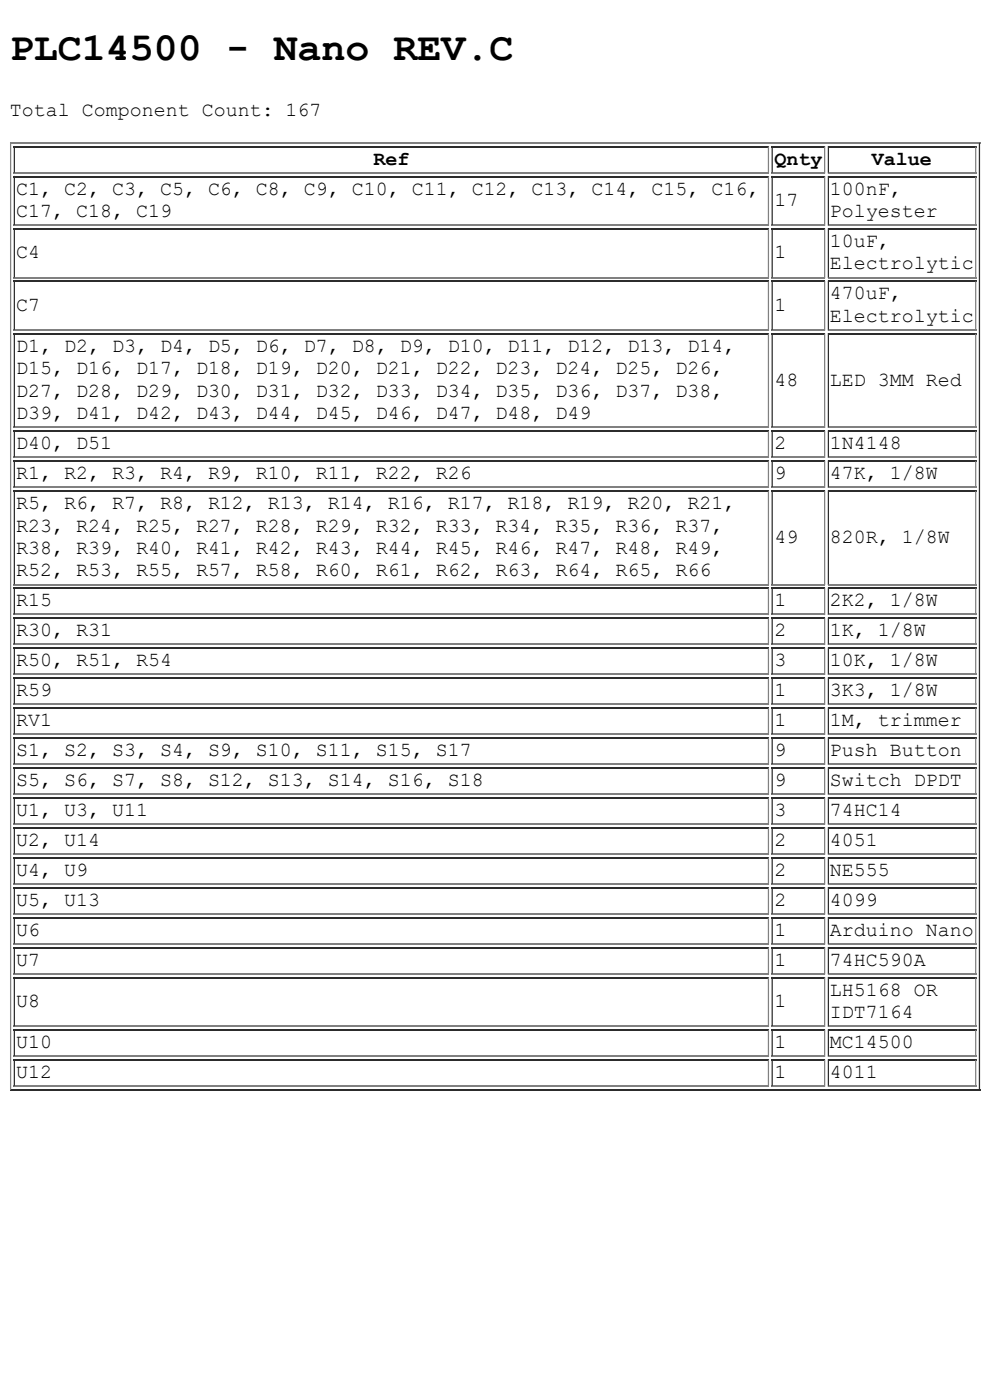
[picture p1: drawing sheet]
<svg xmlns="http://www.w3.org/2000/svg" width="210mm" height="297mm" viewBox="0 0 210 297" stroke-linecap="round" stroke-linejoin="round" font-family="sans-serif">
<defs><g id="words">
<text font-size="8.5" x="2.1" y="12.7">PLC14500 - Nano REV.C</text>
<g font-size="4.2">
<text x="2.1" y="24.6">Total Component Count: 167</text>
<text x="79.2" y="34.9">Ref</text>
<text x="164.2" y="34.9">Qnty</text>
<text x="184.9" y="34.9">Value</text>
<text x="3.4" y="41.3">C1, C2, C3, C5, C6, C8, C9, C10, C11, C12, C13, C14, C15, C16,</text>
<text x="176" y="41.3">100nF,</text>
<text x="3.4" y="46.1">C17, C18, C19</text>
<text x="164.2" y="43.7">17</text>
<text x="176" y="46.1">Polyester</text>
<text x="176" y="52.4">10uF,</text>
<text x="3.4" y="54.8">C4</text>
<text x="164.2" y="54.8">1</text>
<text x="176" y="57.2">Electrolytic</text>
<text x="3.4" y="65.9">C7</text>
<text x="164.2" y="65.9">1</text>
<text x="176" y="63.5">470uF,</text>
<text x="176" y="68.3">Electrolytic</text>
<text x="3.4" y="74.6">D1, D2, D3, D4, D5, D6, D7, D8, D9, D10, D11, D12, D13, D14,</text>
<text x="3.4" y="79.4">D15, D16, D17, D18, D19, D20, D21, D22, D23, D24, D25, D26,</text>
<text x="164.2" y="81.8">48</text>
<text x="176" y="81.8">LED 3MM Red</text>
<text x="3.4" y="84.2">D27, D28, D29, D30, D31, D32, D33, D34, D35, D36, D37, D38,</text>
<text x="3.4" y="88.9">D39, D41, D42, D43, D44, D45, D46, D47, D48, D49</text>
<text x="3.4" y="95.3">D40, D51</text>
<text x="164.2" y="95.3">2</text>
<text x="176" y="95.3">1N4148</text>
<text x="3.4" y="101.6">R1, R2, R3, R4, R9, R10, R11, R22, R26</text>
<text x="164.2" y="101.6">9</text>
<text x="176" y="101.6">47K, 1/8W</text>
<text x="3.4" y="108">R5, R6, R7, R8, R12, R13, R14, R16, R17, R18, R19, R20, R21,</text>
<text x="3.4" y="112.8">R23, R24, R25, R27, R28, R29, R32, R33, R34, R35, R36, R37,</text>
<text x="3.4" y="117.5">R38, R39, R40, R41, R42, R43, R44, R45, R46, R47, R48, R49,</text>
<text x="164.2" y="115.1">49</text>
<text x="176" y="115.1">820R, 1/8W</text>
<text x="3.4" y="122.3">R52, R53, R55, R57, R58, R60, R61, R62, R63, R64, R65, R66</text>
<text x="3.4" y="128.6">R15</text>
<text x="164.2" y="128.6">1</text>
<text x="176" y="128.6">2K2, 1/8W</text>
<text x="3.4" y="135">R30, R31</text>
<text x="164.2" y="135">2</text>
<text x="176" y="135">1K, 1/8W</text>
<text x="3.4" y="141.3">R50, R51, R54</text>
<text x="164.2" y="141.3">3</text>
<text x="176" y="141.3">10K, 1/8W</text>
<text x="3.4" y="147.7">R59</text>
<text x="164.2" y="147.7">1</text>
<text x="176" y="147.7">3K3, 1/8W</text>
<text x="3.4" y="154.1">RV1</text>
<text x="164.2" y="154.1">1</text>
<text x="176" y="154.1">1M, trimmer</text>
<text x="3.4" y="160.4">S1, S2, S3, S4, S9, S10, S11, S15, S17</text>
<text x="164.2" y="160.4">9</text>
<text x="176" y="160.4">Push Button</text>
<text x="3.4" y="166.8">S5, S6, S7, S8, S12, S13, S14, S16, S18</text>
<text x="164.2" y="166.8">9</text>
<text x="176" y="166.8">Switch DPDT</text>
<text x="3.4" y="173.1">U1, U3, U11</text>
<text x="164.2" y="173.1">3</text>
<text x="176" y="173.1">74HC14</text>
<text x="3.4" y="179.5">U2, U14</text>
<text x="164.2" y="179.5">2</text>
<text x="176" y="179.5">4051</text>
<text x="3.4" y="185.8">U4, U9</text>
<text x="164.2" y="185.8">2</text>
<text x="176" y="185.8">NE555</text>
<text x="3.4" y="192.2">U5, U13</text>
<text x="164.2" y="192.2">2</text>
<text x="176" y="192.2">4099</text>
<text x="3.4" y="198.5">U6</text>
<text x="164.2" y="198.5">1</text>
<text x="176" y="198.5">Arduino Nano</text>
<text x="3.4" y="204.9">U7</text>
<text x="164.2" y="204.9">1</text>
<text x="176" y="204.9">74HC590A</text>
<text x="3.4" y="213.6">U8</text>
<text x="164.2" y="213.6">1</text>
<text x="176" y="211.2">LH5168 OR</text>
<text x="176" y="216">IDT7164</text>
<text x="3.4" y="222.3">U10</text>
<text x="164.2" y="222.3">1</text>
<text x="176" y="222.3">MC14500</text>
<text x="3.4" y="228.7">U12</text>
<text x="164.2" y="228.7">1</text>
<text x="176" y="228.7">4011</text>
</g>
</g></defs>
<g fill="none" stroke="#808080" stroke-width=".26">
<path d="M2.1 30.3h205.7M2.2 30.2v201.1M2.9 36.7h160.2M162.9 31v5.8M162.9 37.3v10.6M163.6 36.7h11.4M174.8 31v5.8M174.8 37.3v10.6M175.5 36.7h31.5M206.9 31v5.8M206.9 37.3v10.6M2.9 47.8h160.2"/>
<path d="M2.9 58.9h160.2M162.9 48.4v10.6M162.9 59.6v10.5M163.6 47.8h11.4M163.6 58.9h11.4M174.8 48.4v10.6M174.8 59.6v10.5M175.5 47.8h31.5M175.5 58.9h31.5M206.9 48.4v10.6M206.9 59.6v10.5M2.9 70h160.2"/>
<path d="M162.9 70.7v20.1M163.6 70h11.4M174.8 70.7v20.1M175.5 70h31.5M206.9 70.7v20.1M2.9 90.7h160.2M2.9 97h160.2M162.9 91.3v5.8M162.9 97.7v5.8M163.6 90.7h11.4M163.6 97h11.4M174.8 91.3v5.8"/>
<path d="M174.8 97.7v5.8M175.5 90.7h31.5M175.5 97h31.5M206.9 91.3v5.8M206.9 97.7v5.8M2.9 103.4h160.2M162.9 104v20.1M163.6 103.4h11.4M174.8 104v20.1M175.5 103.4h31.5M206.9 104v20.1M2.9 124h160.2"/>
<path d="M2.9 130.4h160.2M2.9 136.7h160.2M162.9 124.7v5.8M162.9 131v5.8M162.9 137.4v5.8M163.6 124h11.4M163.6 130.4h11.4M163.6 136.7h11.4M174.8 124.7v5.8M174.8 131v5.8M174.8 137.4v5.8M175.5 124h31.5"/>
<path d="M175.5 130.4h31.5M175.5 136.7h31.5M206.9 124.7v5.8M206.9 131v5.8M206.9 137.4v5.8M2.9 143.1h160.2M2.9 149.4h160.2M2.9 155.8h160.2M162.9 143.7v5.9M162.9 150.1v5.8M162.9 156.4v5.9M163.6 143.1h11.4"/>
<path d="M163.6 149.4h11.4M163.6 155.8h11.4M174.8 143.7v5.9M174.8 150.1v5.8M174.8 156.4v5.9M175.5 143.1h31.5M175.5 149.4h31.5M175.5 155.8h31.5M206.9 143.7v5.9M206.9 150.1v5.8M206.9 156.4v5.9M2.9 162.1h160.2"/>
<path d="M2.9 168.5h160.2M2.9 174.8h160.2M162.9 162.8v5.8M162.9 169.1v5.9M162.9 175.5v5.8M163.6 162.1h11.4M163.6 168.5h11.4M163.6 174.8h11.4M174.8 162.8v5.8M174.8 169.1v5.9M174.8 175.5v5.8M175.5 162.1h31.5"/>
<path d="M175.5 168.5h31.5M175.5 174.8h31.5M206.9 162.8v5.8M206.9 169.1v5.9M206.9 175.5v5.8M2.9 181.2h160.2M2.9 187.5h160.2M2.9 193.9h160.2M162.9 181.8v5.9M162.9 188.2v5.8M162.9 194.6v5.8M163.6 181.2h11.4"/>
<path d="M163.6 187.5h11.4M163.6 193.9h11.4M174.8 181.8v5.9M174.8 188.2v5.8M174.8 194.6v5.8M175.5 181.2h31.5M175.5 187.5h31.5M175.5 193.9h31.5M206.9 181.8v5.9M206.9 188.2v5.8M206.9 194.6v5.8M2.9 200.2h160.2"/>
<path d="M2.9 206.6h160.2M2.9 217.7h160.2M162.9 200.9v5.8M162.9 207.3v10.5M162.9 218.4v5.8M163.6 200.2h11.4M163.6 206.6h11.4M163.6 217.7h11.4M174.8 200.9v5.8M174.8 207.3v10.5M174.8 218.4v5.8M175.5 200.2h31.5"/>
<path d="M175.5 206.6h31.5M175.5 217.7h31.5M206.9 200.9v5.8M206.9 207.3v10.5M206.9 218.4v5.8M2.9 224.1h160.2M2.9 230.4h160.2M162.9 224.7v5.8M163.6 224.1h11.4M163.6 230.4h11.4M174.8 224.7v5.8M175.5 224.1h31.5"/>
<path d="M175.5 230.4h31.5M206.9 224.7v5.8"/>
</g>
<g fill="none" stroke="#2c2c2c" stroke-width=".26">
<path d="M2.9 31.1h160.2M2.9 37.5h160.2M3 31v5.8M3 37.3v10.6M163.6 31.1h11.4M163.6 37.5h11.4M163.7 31v5.8M163.7 37.3v10.6M175.5 31.1h31.5M175.5 37.5h31.5M175.6 31v5.8M175.6 37.3v10.6"/>
<path d="M207.7 30.2v201.1M2.9 48.6h160.2M2.9 59.7h160.2M3 48.4v10.6M3 59.6v10.5M163.6 48.6h11.4M163.6 59.7h11.4M163.7 48.4v10.6M163.7 59.6v10.5M175.5 48.6h31.5M175.5 59.7h31.5M175.6 48.4v10.6"/>
<path d="M175.6 59.6v10.5M2.9 70.8h160.2M3 70.7v20.1M163.6 70.8h11.4M163.7 70.7v20.1M175.5 70.8h31.5M175.6 70.7v20.1M2.9 91.5h160.2M2.9 97.8h160.2M3 91.3v5.8M3 97.7v5.8M163.6 91.5h11.4"/>
<path d="M163.6 97.8h11.4M163.7 91.3v5.8M163.7 97.7v5.8M175.5 91.5h31.5M175.5 97.8h31.5M175.6 91.3v5.8M175.6 97.7v5.8M2.9 104.2h160.2M3 104v20.1M163.6 104.2h11.4M163.7 104v20.1M175.5 104.2h31.5"/>
<path d="M175.6 104v20.1M2.9 124.8h160.2M2.9 131.2h160.2M2.9 137.5h160.2M3 124.7v5.8M3 131v5.8M3 137.4v5.8M163.6 124.8h11.4M163.6 131.2h11.4M163.6 137.5h11.4M163.7 124.7v5.8M163.7 131v5.8"/>
<path d="M163.7 137.4v5.8M175.5 124.8h31.5M175.5 131.2h31.5M175.5 137.5h31.5M175.6 124.7v5.8M175.6 131v5.8M175.6 137.4v5.8M2.9 143.9h160.2M2.9 150.2h160.2M2.9 156.6h160.2M3 143.7v5.9M3 150.1v5.8"/>
<path d="M3 156.4v5.9M163.6 143.9h11.4M163.6 150.2h11.4M163.6 156.6h11.4M163.7 143.7v5.9M163.7 150.1v5.8M163.7 156.4v5.9M175.5 143.9h31.5M175.5 150.2h31.5M175.5 156.6h31.5M175.6 143.7v5.9M175.6 150.1v5.8"/>
<path d="M175.6 156.4v5.9M2.9 162.9h160.2M2.9 169.3h160.2M2.9 175.6h160.2M3 162.8v5.8M3 169.1v5.9M3 175.5v5.8M163.6 162.9h11.4M163.6 169.3h11.4M163.6 175.6h11.4M163.7 162.8v5.8M163.7 169.1v5.9"/>
<path d="M163.7 175.5v5.8M175.5 162.9h31.5M175.5 169.3h31.5M175.5 175.6h31.5M175.6 162.8v5.8M175.6 169.1v5.9M175.6 175.5v5.8M2.9 182h160.2M2.9 188.3h160.2M2.9 194.7h160.2M3 181.8v5.9M3 188.2v5.8"/>
<path d="M3 194.6v5.8M163.6 182h11.4M163.6 188.3h11.4M163.6 194.7h11.4M163.7 181.8v5.9M163.7 188.2v5.8M163.7 194.6v5.8M175.5 182h31.5M175.5 188.3h31.5M175.5 194.7h31.5M175.6 181.8v5.9M175.6 188.2v5.8"/>
<path d="M175.6 194.6v5.8M2.9 201h160.2M2.9 207.4h160.2M2.9 218.5h160.2M3 200.9v5.8M3 207.3v10.5M3 218.4v5.8M163.6 201h11.4M163.6 207.4h11.4M163.6 218.5h11.4M163.7 200.9v5.8M163.7 207.3v10.5"/>
<path d="M163.7 218.4v5.8M175.5 201h31.5M175.5 207.4h31.5M175.5 218.5h31.5M175.6 200.9v5.8M175.6 207.3v10.5M175.6 218.4v5.8M2.1 231.2h205.7M2.9 224.9h160.2M3 224.7v5.8M163.6 224.9h11.4M163.7 224.7v5.8"/>
<path d="M175.5 224.9h31.5M175.6 224.7v5.8"/>
</g>
<use href="#words"/>
</svg>
